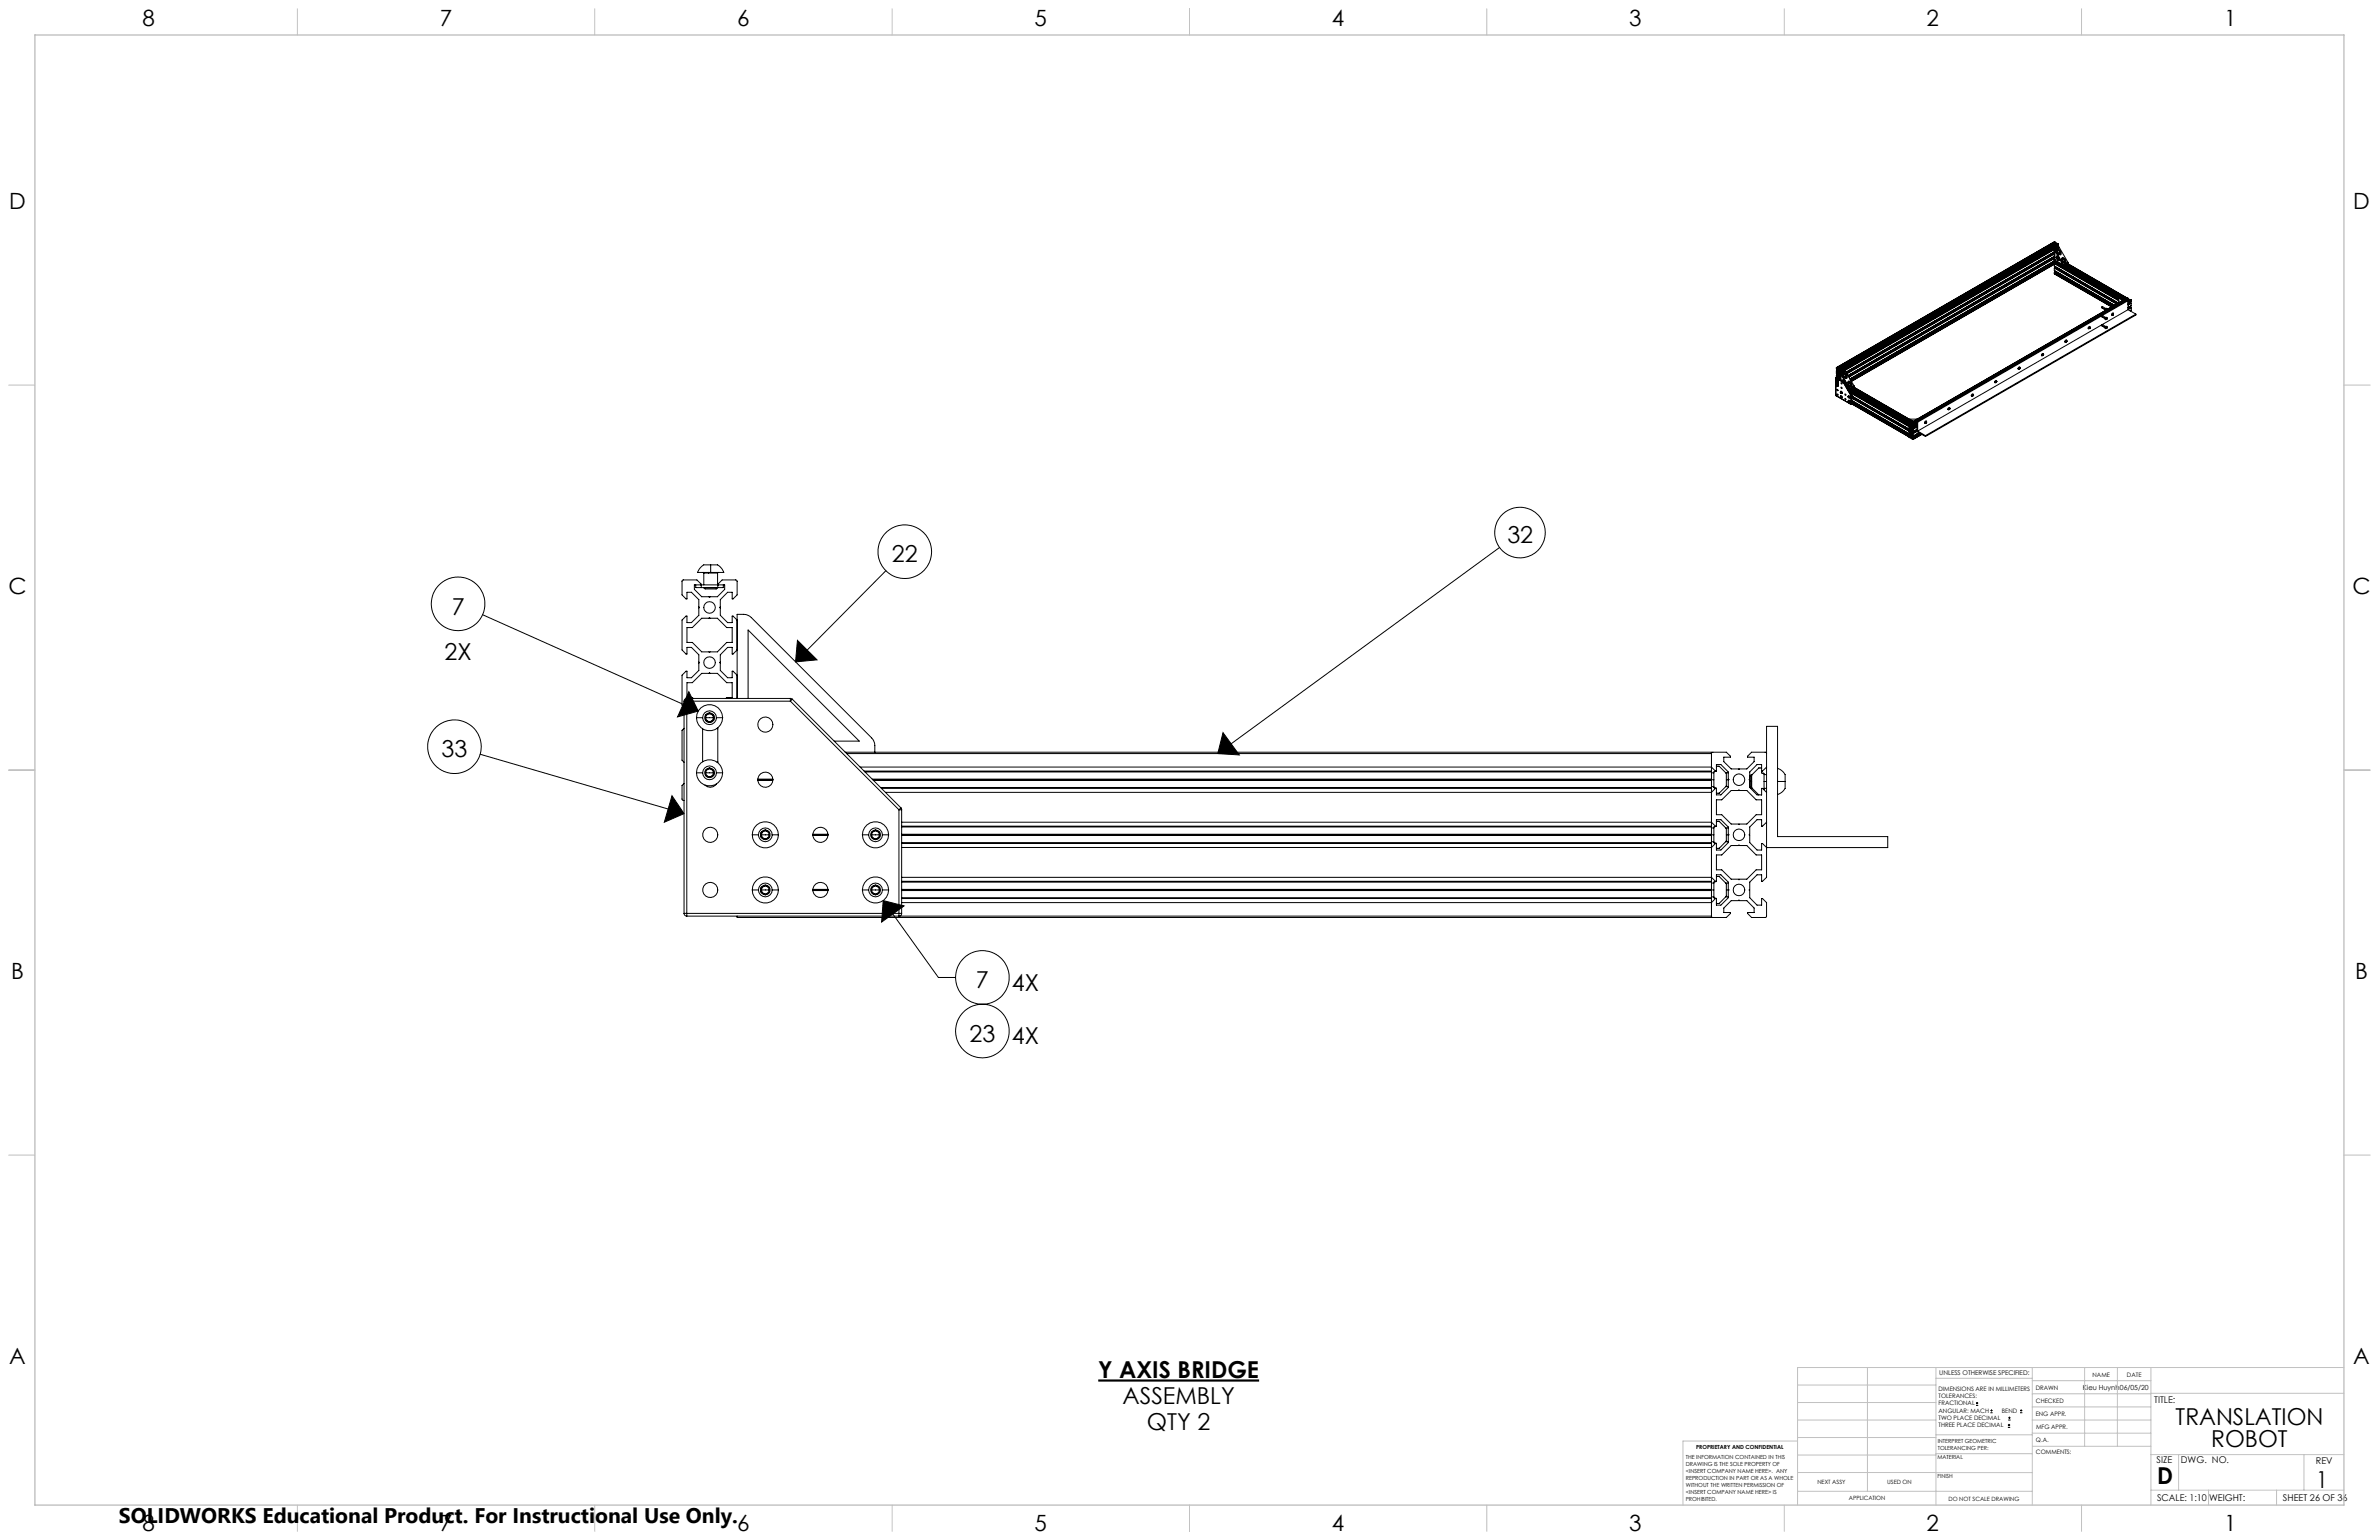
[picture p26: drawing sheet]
<svg xmlns="http://www.w3.org/2000/svg" width="864mm" height="559mm" viewBox="0 0 864 559" stroke-linecap="round" stroke-linejoin="round" font-family="sans-serif">
<defs><g id="words">
<g font-size="8.5">
<text x="547.2" y="197">32</text>
<text x="323.8" y="204.1">22</text>
<text x="164" y="223">7</text>
<text x="161.4" y="239.3">2X</text>
<text x="160.3" y="274.8">33</text>
<text x="354.3" y="358.6">7</text>
<text x="367.4" y="359.4">4X</text>
<text x="351.9" y="378">23</text>
<text x="367.4" y="378.9">4X</text>
<text x="398.7" y="500">Y AXIS BRIDGE</text>
<text x="407.5" y="509.5">ASSEMBLY</text>
<text x="416.4" y="518.9">QTY 2</text>
<text x="789.8" y="517.1">TRANSLATION</text>
<text x="802.7" y="525.2">ROBOT</text>
<text x="783.1" y="538.4">D</text>
<text x="840.8" y="539.8">1</text>
</g>
<g font-size="8.1">
<text x="51.7" y="9.3">8</text>
<text x="159.7" y="9.3">7</text>
<text x="267.6" y="9.3">6</text>
<text x="375.5" y="9.3">5</text>
<text x="483.5" y="9.3">4</text>
<text x="591.4" y="9.3">3</text>
<text x="699.4" y="9.3">2</text>
<text x="807.3" y="9.3">1</text>
<text x="3.3" y="76">D</text>
<text x="854.2" y="76">D</text>
<text x="3" y="215.7">C</text>
<text x="853.9" y="215.7">C</text>
<text x="4" y="355.4">B</text>
<text x="854.9" y="355.4">B</text>
<text x="3.3" y="495.1">A</text>
<text x="854.2" y="495.1">A</text>
<text x="51.7" y="555.4">8</text>
<text x="159.7" y="555.4">7</text>
<text x="267.6" y="555.4">6</text>
<text x="375.5" y="555.4">5</text>
<text x="483.5" y="555.4">4</text>
<text x="591.4" y="555.4">3</text>
<text x="699.4" y="555.4">2</text>
<text x="807.3" y="555.4">1</text>
</g>
<text font-size="7.7" x="43.2" y="552.5">SOLIDWORKS Educational Product. For Instructional Use Only.</text>
<g font-size="3.4">
<text x="782" y="508.9">TITLE:</text>
<text x="782.9" y="531">SIZE</text>
<text x="791.7" y="531">DWG. NO.</text>
<text x="840.7" y="531.1">REV</text>
<text x="783" y="544.6">SCALE: 1:10</text>
<text x="801.9" y="544.7">WEIGHT:</text>
<text x="828.7" y="544.6">SHEET 26 OF 36</text>
</g>
<text font-size="2.5" x="756.1" y="504.2">Kieu Huynh06/05/20</text>
<text font-size="2.4" x="704" y="499.1">UNLESS OTHERWISE SPECIFIED:</text>
<g font-size="2.2">
<text x="759.6" y="499.5">NAME</text>
<text x="772.1" y="499.6">DATE</text>
<text x="703.7" y="504.7">DIMENSIONS ARE IN MILLIMETERS</text>
<text x="703.7" y="507.3">TOLERANCES:</text>
<text x="703.7" y="510">FRACTIONAL</text>
<text x="739" y="504.3">DRAWN</text>
<text x="739.1" y="509.2">CHECKED</text>
<text x="703.7" y="512.6">ANGULAR: MACH</text>
<text x="703.7" y="515.3">TWO PLACE DECIMAL</text>
<text x="726.7" y="512.6">BEND</text>
<text x="739" y="513.9">ENG APPR.</text>
<text x="703.7" y="517.9">THREE PLACE DECIMAL</text>
<text x="739.1" y="518.6">MFG APPR.</text>
<text x="739.1" y="523.3">Q.A.</text>
<text x="739.1" y="527.5">COMMENTS:</text>
</g>
<g font-size="2.1">
<text x="659.7" y="538.6">NEXT ASSY</text>
<text x="685.1" y="538.6">USED ON</text>
<text x="671.1" y="544.4">APPLICATION</text>
<text x="707.3" y="544.5">DO NOT SCALE DRAWING</text>
</g>
<g font-size="2">
<text x="615.7" y="525.8">PROPRIETARY AND CONFIDENTIAL</text>
<text x="703.4" y="523.5">INTERPRET GEOMETRIC</text>
<text x="703.4" y="526">TOLERANCING PER:</text>
<text x="612" y="529.4">THE INFORMATION CONTAINED IN THIS</text>
<text x="612" y="531.9">DRAWING IS THE SOLE PROPERTY OF</text>
<text x="703.3" y="529.6">MATERIAL</text>
<text x="612" y="534.5">&lt;INSERT COMPANY NAME HERE&gt;. ANY</text>
<text x="612" y="537">REPRODUCTION IN PART OR AS A WHOLE</text>
<text x="612" y="539.5">WITHOUT THE WRITTEN PERMISSION OF</text>
<text x="703.3" y="536.4">FINISH</text>
<text x="612" y="542">&lt;INSERT COMPANY NAME HERE&gt; IS</text>
<text x="612" y="544.6">PROHIBITED.</text>
</g>
</g></defs>
<path d="M398.7 500.9h58.4" fill="none" stroke="#000" stroke-width=".79" stroke-linecap="butt"/>
<g fill="none" stroke="#000" stroke-width=".36">
<path d="M745.7 90.4v4.1l3.5 2.1M745.7 90.4l.1 .1M745.7 90.6l-76 43.8M745.7 91.5l-75.5 43.5M745.7 92.2l-75.2 43.4M745.7 92l-75.3 43.4M745.7 93.1l-74.8 43.2M745.7 91.6l-75.5 43.5M745.7 93.9l-74.5 42.9M745.7 93.6l-74.6 43.1M745.7 93.2l-74.8 43.1M745.7 99.3h.1"/>
<path d="M745.7 99.3l20.9 12.1M745.7 95.8l-73.6 42.6M745.7 94.9l23.4 13.5M745.7 94.5v.4M745.7 95.7v.9M745.7 97.3v.9M745.7 98.9v.4M745.7 94.9l.1 .1M745.7 95.7l23.4 13.4M745.7 96.6l23.2 13.4M745.7 96.6h.1M745.7 97.3l22.6 13"/>
<path d="M745.7 98.2l21.8 12.6M745.7 98.2h.1M745.7 98.9l21.2 12.3M745.7 94.7l-74.1 42.8M745.7 94.8l-74.1 42.8M745.8 90.5l.2 .2M745.8 87.7h.1M745.8 98.7h.1M745.8 87.7l-79.2 45.7M745.8 95.5l-.1 .2M745.8 95.5l23.3 13.4M745.8 95.5h.1"/>
<path d="M745.8 97.1h.1M745.8 97.1l-.1 .2M745.8 97.1l22.7 13.1M745.8 98.7l-.1 .2M745.8 98.7l21.3 12.3M745.8 87.7l.4 .2M745.9 96.6v.6M745.9 91.1l2.9 4.9-2.9-1.7zM746 95l-74.2 42.9M746 90.7l3.1 5.4M746.1 88.2l.2 .3M746.2 95.3l-.2 .2"/>
<path d="M746.2 95.3l22.9 13.2M746.2 95.1v.2M746.2 96.8v.1M746.2 98.4v.1M746.2 96.9l-.2 .3M746.2 96.9l22.7 13.1M746.2 98.5l-.2 .3M746.2 98.5l21.3 12.3M746.2 95.2l-74.3 42.9M746.2 87.9l-78.1 45.1M746.2 87.9l.1 .2M746.3 88.1l-78 45"/>
<path d="M746.3 88.1h.1M746.3 88.5l-77.8 44.9M746.3 88.5h.1M746.4 93.4h.3M746.7 91l.4-.3 .7 .6M746.7 90.9l.3 .1zM746.8 93.5h.1M746.8 93.4v.1M746.8 93.4l.1 .1M746.8 89.3l-79.2 45.7M746.8 89.3l.1 .3M746.8 89.2v.1"/>
<path d="M746.9 90.4a1.54 1.54 0 0 1 1.1 2.1l-.8-.5-.5-.8zM746.9 93.2h.1M746.9 93.2l-.1 .3M746.9 93.2l-.1 .2M746.9 93.3l-.1 .1M746.9 93.2v.1M746.9 93.3h.1M746.9 92.8l-.5 .6M747 91l-.2 .4M747 93.3l-.1 .2M747 93.2v.1M747.1 93.2l-.4 .2"/>
<path d="M747.1 89.5v.1M747.1 93.1h.1M747.1 93.1l-.3 .5-.4-.2M747.1 94.1l-.2 .3M747.1 89.5l-79.2 45.7M747.1 93.1v.1M747.1 94l.2 .1M747.1 94l.1 .1M747.2 88.5v.4M747.2 88.5l-79.2 45.8M747.2 88.5l-.4-.2-79.2 45.7M747.2 93.9h.2"/>
<path d="M747.2 93.9l-.1 .1M747.2 94.1h.2M747.2 94.1h.1M747.2 93.9v.2M747.2 88.9l-79.3 45.8M747.2 88.9l-.1 .1M747.3 90.7l.4 .6M747.3 94.1h.1M747.4 93.5l-1.5 .8M747.4 89.6l.2 .3M747.4 93.9l.1 .1M747.4 89.6l-1.6 .9"/>
<path d="M747.4 89.6l-1.7 .8M747.4 94.1h.1M747.4 93.9v.2M747.5 94l-.1 .1M747.5 91.9l.4 .2M747.5 91l.1 1.3M747.5 92.1l.3 .2M747.5 93.9h-.5l-.1 .5M747.5 93.9l-.4 .2M747.6 89.9l-1.6 .8M747.6 89.9l3.1 5.3M747.7 91.3l.3 .6"/>
<path d="M747.8 91.3l.1 .8-.4 .2M747.8 91.3h-.1M747.8 94.3l-.3 .2-.6-.1M747.9 91.2l-.1 .1M748.5 94.1v-.2a.62 .62 0 0 1 .6-.1 .62 .62 0 0 1 .4 .5M748.6 93.5a1.68 1.68 0 0 1 1.2 2 1.68 1.68 0 0 1-1.2-2zM749 95.1h.3M749 93.8l.5 .5M749.1 96.1l.1 .2M749.2 96.3v.3M749.2 93.9l.5 .8-1.2-.7M749.2 96.5l21.5 12.4"/>
<path d="M749.3 96.5l21.5 12.4M749.3 95.1l.1 .3zM749.5 94.3l.2 .7M749.5 94.3l.2 .8-.5 .3M749.5 94.3h.1M749.7 94.2l-.2 .1M749.7 96.3l21.5 12.4M750.1 96l21.5 12.4M750.3 95.9l21.5 12.4M750.6 95.7l21.5 12.4M750.7 95.2v.3M750.7 95.2l-1.6 .9"/>
<path d="M750.7 95.5l-1.5 .8M750.7 95.5l-1.5 1.1M758 119.1h.4M758.4 119.1h.1M758.4 119v.1M758.5 118.9h.1M758.5 118.9l-.1 .2M758.5 118.9l.1 .1M758.6 119l-.1 .1M758.6 118.9v.1M758.7 118.9l-.3 .2M758.8 118.8a.38 .38 0 0 0-.5-.4 .38 .38 0 0 0-.3 .6v.1"/>
<path d="M758.8 118.8l-.5 .5-.3-.2M758.8 118.8l-.1 .1M763 118.1l.3-.3 1.1 .7M763 118.1l1.2 .8zM763 111.6l.3-.3 1.1 .7M763 111.6l1.2 .8zM763 114.9l.3-.4 1.1 .7M763 114.9l1.2 .7M763 118.1h.1M763.1 117.8l-.1 .3M763.1 111.3l-.1 .3M763.1 117.8h.1"/>
<path d="M763.1 111.3h.1M763.1 114.5l-.1 .4M764.2 119h.3M764.2 112.5h.3M764.2 115.7l.3 .1M764.3 112.7l-71.3 41.1M764.6 112.5h.1M764.6 115.7v.1M764.6 119.1h.1M764.6 115.8h.1M764.6 119l.1 .1M764.6 115.7l.1 .1"/>
<path d="M764.7 118.8l-.1 .3M764.7 118.8h.1M764.7 112.3l-.1 .2M764.7 112.3h.1M764.7 115.5l-.1 .2M764.7 115.5h.1M764.7 112.3v.1M764.7 115.5l-.1 .3M764.7 118.9l-.1 .1M764.7 115.5v.1M764.7 118.8v.1M764.7 118.9l.1 .1"/>
<path d="M764.7 112.4l-.1 .1M764.7 112.4h.1M764.7 115.6l-.1 .1M764.7 115.6l.1 .1M764.8 119l-.1 .1M764.8 118.8v.2M764.8 112.4l-.1 .1M764.8 112.3v.1M764.8 115.7l-.1 .1M764.8 115.5v.2M764.9 118.7a.37 .37 0 0 0-.5-.3 .37 .37 0 0 0-.2 .5v.1M764.9 118.7l-.3 .5-.4-.2"/>
<path d="M764.9 112.2a.34 .34 0 0 0-.4-.4 .34 .34 0 0 0-.3 .5v.2M764.9 112.2l-.4 .5-.3-.2M764.9 115.5a.38 .38 0 0 0-.5-.4 .38 .38 0 0 0-.2 .5v.1M764.9 115.5l-.3 .4-.4-.2M764.9 118.8l-.4 .2M764.9 118.8l-.1 .3-.3-.1M764.9 112.3l-.4 .2M764.9 115.6l-.3-.1-.1 .3M764.9 115.6l-.4 .2M764.9 112.2v.1M764.9 115.5v.1M764.9 118.7v.1"/>
<path d="M766.5 114.2h.4M766.9 114.2h.1M767 114h.1M767 113.9l.2 .2M767 113.9l-.1 .3M767 114l-.1 .2M767 114.1l-.1 .1M767 113.9v.2M767 114.1h.2M767.2 114.1l-.2 .1M767.2 113.9a.38 .38 0 0 0-.4-.4 .38 .38 0 0 0-.3 .6v.1M767.2 113.9l-.3 .5-.4-.2"/>
<path d="M767.2 114l-.3 .2M767.2 113.9v.1M769.1 109.7l.1 .1M770.6 109l-1.3-.8-.2 .1v1.6M770.8 108.9h.1M771.1 108.7h.1M771.1 108.7l-.3 .2M771.8 108.3h-.1M772.1 108.1h.1M772.1 108.1l-.3 .2M772.3 108.1l-7.4 4.2M772.3 108.1l.3 .2"/>
<path d="M772.5 112.4l-76.4 44M772.5 112.4l2.8 1.6M772.5 109.1l-76.4 44.1M772.5 109.1v3.3M772.5 109.1l-.3-.2-76.3 44.1M772.5 110l1.1-.7zM772.5 110.5l1-.6zM772.5 111.6l1.1-.7zM772.5 112.1l1-.6zM772.6 108.5l.1 .3M772.6 108.3l.1 .1M772.6 108.3l-79.2 45.7"/>
<path d="M772.7 108.4l-79.2 45.8M772.7 108.4v.1M772.7 108.8l-.3 .2M772.7 108.8l.1 .1M773.2 109.7l-.7 .4M773.2 109.7l.2 .3M773.2 109.6v.1M773.2 111.2v.1M773.2 111.3l-.7 .4M773.2 111.3l.2 .3M773.3 112.8l.3-.2zM773.5 109.9l.1 .2"/>
<path d="M773.5 111.5l.1 .2M773.6 108.8v.1M773.6 108.8l-.3-.1-.8 .4M773.6 108.8l-1.1 .7M773.6 108.9v.4M773.6 110.1v.8M773.6 111.7v.9M773.6 110.1l-1.1 .6M773.6 111.7l-1.1 .7M773.6 108.9l-1.1 .7M775.3 114l-76.3 44.1M775.3 114v.3l-76.3 44.1"/>
<path d="M666.4 137.2h.1M666.4 137.2v6.3M666.4 137.2l2.7 1.6M666.5 137.1l-.1 .1M666.5 137.1h.1M666.5 137.1l2.7 1.5M666.6 138a.38 .38 0 0 1 .5-.4 .38 .38 0 0 1 .2 .5v.2M666.6 138l.6 .5M666.6 139.6a.34 .34 0 0 1 .4-.3 .34 .34 0 0 1 .3 .4v.2M666.6 139.6l.6 .5M666.6 138.1l.4 .2M666.6 139.7l.4 .2"/>
<path d="M666.6 138v.1M666.6 139.6v.1M666.7 137h.1M666.7 138h.1M666.7 138v.2M666.7 138.2l.1 .1M666.7 139.7h.1M666.7 139.7v.1M666.7 139.8l.1 .1M666.7 136.2h.1M666.7 135.7h.1M666.7 134.5h.1"/>
<path d="M666.7 137l-.2 .1M666.7 135.7l.2-.2 .1 .4v.4l-.3 .1M666.7 137l2.7 1.5M666.7 134.5v.3M666.7 136.2v.2M666.7 137l.2 .1M666.7 135.3l.2 .1M666.7 134.5v1.2M666.7 136.2l-.1 .8M666.8 138l.1 .2M666.8 138.3h.1M666.8 139.7l.1 .1"/>
<path d="M666.8 139.9h.1M666.8 138.1l.1 .2M666.8 138.1l-.1 .1M666.8 139.8l.1 .1M666.8 139.8h-.1M666.9 138l.1 .2M666.9 138h.1M666.9 139.7l.1 .2M666.9 139.7h.1M666.9 133.9l.1 .8-.3 .1M666.9 138l-.1 .1M666.9 138.4v.9"/>
<path d="M666.9 139.7l-.1 .1M666.9 133.9l-.2 .2M666.9 137.1h.1M666.9 135.4l.2 .4M666.9 135.6l-.2 .1M666.9 138.2v.1M666.9 139.8v.1M666.9 138.3h-.1M666.9 139.9h-.1M666.9 133.9l.2 .3M667 138.2l-.1 .1M667 139.9h-.1"/>
<path d="M667 133.6l-.4-.2 .1 .6M667 133.6l.1 .2M667 136.1h.1M667 134.5h.1M667 134.4l-.3 .1M667 134.3l-.3 .2M667 134.6l-.3 .2M667 136l-.3 .2M667 136.2l-.3 .2M667.1 133.8h.1M667.1 133.8l-.2 .1M667.1 133.8l.4 .4"/>
<path d="M667.1 135.8l.2 .1M667.1 134.2l.2 .1M667.1 133.8l.5-.3-.5 .3M667.1 138.5v.8M667.2 134.5l.2 .3zM667.2 139.3l-.1 .1M667.2 138.5h-.1M667.2 138.5v1M667.2 139v.2M667.3 136.6l-.6-.1v.5M667.3 134.9h-.6v.4M667.3 136h.1"/>
<path d="M667.3 134.3h.1M667.3 136.6l.2 .1M667.3 134.9v.1M667.3 136.6h.1M667.3 135l.2 .1M667.3 138.3h-.3M667.3 138.3l-.1 .2M667.3 139.9h-.3M667.3 139.9l-.1 .2M667.3 134.1l-.2 .1M667.3 135l-.6 .3M667.3 136.6l-.6 .4"/>
<path d="M667.4 133.4l-.4 .2M667.5 135l-.6 .4M667.5 136.7l-.6 .4M667.5 134.1h.1M667.5 134.2h.2M667.5 136.7l.2 .4M667.5 135.1l.2 .4M667.5 134.1l.2 .1M667.5 134.2l-.2 .1M667.6 134.8h.1M667.6 136.4h.1M667.6 136.4l.3-.2z"/>
<path d="M667.6 134.2l-.3 .1M667.6 135l.2 .4M667.6 136.7l.2 .3M667.6 133.5l.4 .3M667.6 134l-.1 .2M667.6 134l.4 .2M667.7 133.2l-.2 .3M667.7 133.1h.1M667.7 134.2l-.4 .1M667.7 137.5v.1M667.7 137.1l.2 .1M667.7 135.9l-.4 .1"/>
<path d="M667.7 135.5l.2 .1M667.7 135.5l-.6 .3M667.7 137.1l-.4 .2M667.8 133.1l.2 .1M667.8 133.1v.1M667.8 133h.2M667.8 133l-.1 .1M667.8 133.1h.2M667.8 133.1l-.1 .1M667.8 133v.1M667.9 135.2l-.1 .2M667.9 135.6l-.2 .3"/>
<path d="M667.9 136.8l-.1 .2M667.9 137.2l-.2 .3M667.9 135.2l.1 .2M667.9 136.8l.1 .3M667.9 134.6l-.3 .2M667.9 135.3l-.1 .1M667.9 135.9h-.2M667.9 135.6l-.6 .4M667.9 135.6l-.6 .3M667.9 137.5h-.2M667.9 137.3l-.4 .2M667.9 137.2l-.4 .2"/>
<path d="M667.9 134.7l-.3-.2v.5M668 133v.1M668 134.2h.1M668 133.1h-.3M668 133.1v.1M668 134.3l-.1 .4M668 135.3v2.4M668 135.3l.2 .1M668 136.3l-.4-.1v.5M668 136.4l-.4 .3M668.1 133l-.4 .2M668.1 133h.1"/>
<path d="M668.1 133l.2 .5h-.8M668.1 133h-.5l-.1 .5M668.1 133.5v.2M668.2 135.4l.2 .2M668.3 137.9v-2l2.9 4.9-.7-.4M668.3 133.4l.3 .1M668.4 135.6l3.1 5.3M668.9 138.3h.2M669.1 135.8l.3-.3 .7 .6M669.1 135.7l.2 .2zM669.1 138.8l2.8 4.8M669.1 135.3a1.43 1.43 0 0 1 1.2 2l-.8-.6-.5-1z"/>
<path d="M669.1 138.3h.2M669.1 138.2v.1M669.1 138.2l.2 .1M669.2 138.6l-.1 .2M669.2 138.7h.1M669.2 138.7l-.1 .1M669.2 138.7l2.8 4.8M669.3 138h.1M669.3 138l-.2 .3M669.3 138l-.2 .2M669.3 138.1l-.2 .1M669.3 138.1h.1"/>
<path d="M669.3 137.6l-.5 .5M669.3 135.9l-.1 .3M669.4 138.1l-.1 .2M669.4 138v.1M669.4 138.5v.1M669.4 138l-.3 .3M669.4 138.6l-.2 .1M669.4 138.6l2.8 4.8M669.5 137.9v.1M669.5 138l-.3 .4M669.5 138h-.1M669.5 138.7h.4"/>
<path d="M669.5 138.7h.3M669.7 138.7h.1M669.6 135.6l.5 .5M669.6 138.9h.1M669.7 138.7l.1 .1M669.7 138.9h.1M669.7 138.7v.2M669.7 138.4l-.3 .1M669.7 134.4l.2 .3M669.7 134.4l-1.5 1M669.7 134.4l-1.7 .9M669.8 138.7l-.1 .3"/>
<path d="M669.8 138.9h-.1M669.8 138.8v.1M669.8 138.9h.1M669.8 138.7h.1M669.9 138.7l.1 .1M669.9 135.8v1.4l.4-.4-.2-.7M669.9 134.7l-1.5 .9M669.9 134.7l3.1 5.3M670 135.9l-.1 .1M670.1 136.1l.2 .7-.4 .2M670.1 136.1h.1M670.1 139.1l-.2 .2"/>
<path d="M670.2 136l-.1 .1M670.3 136.6l-.4 .3M670.9 138.4a1.43 1.43 0 0 1 1.2 2l-.9-.7-.4-.9zM671.3 139.9h.4M671.4 138.6l.4 .6M671.5 138.7l-.4 .3M671.7 139.9v.3M671.8 139.2l.3 .6M671.9 139.1l.2 .8-.5 .3M671.9 139.1l-.6-.5-.5 .2 1.2 .7M671.9 139.1l-.1 .1M672 139.1h-.1"/>
<path d="M724.1 138.7h.3M724.5 138.7h.1M724.5 138.6h.1M724.6 138.4l.1 .1M724.6 138.4l-.1 .3M724.6 138.5h.1M724.6 138.5l-.1 .1M724.6 138.4v.1M724.6 138.5l-.1 .2M724.6 138.5l.1 .1M724.7 138.6l-.1 .1M724.7 138.5v.1"/>
<path d="M724.8 138.5l-.4 .2M724.8 138.5l-.1 .2h-.3M724.8 138.4a.37 .37 0 0 0-.4-.4 .37 .37 0 0 0-.3 .5v.2M724.8 138.4l-.2 .5-.5-.2M724.8 138.4v.1M732.6 133.8h.3M733 133.7h.1M733 133.8h.1M733.1 133.6h.1M733.1 133.6l-.1 .2M733.1 133.6l-.1 .1M733.1 133.6l.1 .1"/>
<path d="M733.2 133.7l-.1 .1M733.2 133.6v.1M733.3 133.5a.38 .38 0 0 0-.5-.4 .38 .38 0 0 0-.2 .6v.1M733.3 133.5l-.3 .4-.4-.1M733.3 133.6l-.4 .2M733.3 133.5v.1M741 128.9h.4M741.5 128.9h.1M741.5 128.8h.1M741.6 128.7h.1M741.6 128.7l-.1 .2M741.6 128.7l-.1 .1"/>
<path d="M741.6 128.7l.1 .1M741.7 128.8l-.1 .1M741.7 128.7v.1M741.8 128.7l-.3-.1-.1 .3M741.8 128.7l-.4 .2M741.8 128.6a.38 .38 0 0 0-.5-.4 .38 .38 0 0 0-.2 .6l-.1 .1M741.8 128.6l-.4 .5-.4-.2M741.8 128.6v.1M749.5 124h.4M749.9 123.9l.1 .1M750 124h.1M750.1 123.8h.1"/>
<path d="M750.1 123.8l-.1 .2M750.1 123.8l-.2 .1M750.1 123.8l.1 .1M750.2 123.9l-.1 .1M750.2 123.8v.1M750.3 123.7a.38 .38 0 0 0-.5-.4 .38 .38 0 0 0-.3 .6v.1M750.3 123.7l-.3 .4-.3 .1-.2-.2M750.3 123.8l-.4 .2M750.3 123.7v.1M666.4 143.5l.1 .1M666.4 143.5h.1M666.4 143.5l5.5 3.2"/>
<path d="M666.5 143.6l5.4 3.1M666.9 141.3l.3 .5zM667 140.1h.2M668.1 142.4l.2-.1 .1 .3M668.1 142.4l.3 .2M668.1 144l.3 .2M668.1 142.3v.1M668.1 143.9v.1M668.2 142a.4 .4 0 0 1 .6 .3 .4 .4 0 0 1-.6 .4zM668.2 143.6a.41 .41 0 0 1 .6 .3 .41 .41 0 0 1-.6 .4zM668.2 142.3h.1M668.2 142.3v.2"/>
<path d="M668.2 142.5l.1 .1M668.2 144h.1M668.2 144v.1M668.2 144.1l.1 .2M668.3 142.3l.1 .2M668.3 142.3h.1M668.3 144l.1 .1M668.3 144.3h.1M668.3 144l.1 .2M668.3 144h.1M668.3 142.4l.1 .2M668.3 142.4l-.1 .1"/>
<path d="M668.3 144l-.1 .1M668.4 142.6h-.1M668.4 142.5v.1M668.4 144.1v.2M668.4 144.2l-.1 .1M668.8 142.6h-.4M668.8 144.2h-.4M670.8 140.9l.7 .5M670.9 145.6a.35 .35 0 0 1 .4-.5 .35 .35 0 0 1 .3 .5v.2M670.9 145.6l.3 .4 .4-.2M670.9 143.9a.38 .38 0 0 1 .5-.4 .38 .38 0 0 1 .2 .6v.1M670.9 143.9l.2 .4 .4 .1 .1-.2"/>
<path d="M670.9 145.6l.4 .2M670.9 144l.4 .2M670.9 143.9v.1M670.9 145.6h.1M671 145.6h.1M671 145.6v.1M671 145.7l.1 .2M671 144h.1M671 144v.1M671 144.1l.1 .2M671.1 145.6l.1 .3M671.1 145.9h.1"/>
<path d="M671.1 145.6l.1 .2M671.1 144l.1 .1M671.1 144.3h.1M671.1 144l.1 .2M671.1 145.7l.1 .1M671.1 144h.1M671.1 145.6v.1M671.1 145.6h.1M671.1 145.7h-.1M671.1 144l-.1 .1M671.1 141.5l21.9 12.6M671.2 144.1v.2"/>
<path d="M671.2 144.2l-.1 .1M671.2 145.8l-.1 .1M671.2 141.6l21.9 12.6M671.2 145.8v.1M671.3 145.8h.3M671.5 140.9v.3M671.5 142.2l21.7 12.5M671.5 141.2v.2M671.6 141.4l21.5 12.4M671.6 144.2h-.3M671.7 141.3l21.4 12.4M671.8 142.6l21.3 12.3 .1-.2"/>
<path d="M671.9 146.7h.1M671.9 143.6h.1M671.9 143.6v3.1M672 143.5l-.1 .1M672 143.5v.1M672 141.1l21.5 12.4M672 146.7h.1M672 143.6v3.1M672.1 141l21.5 12.5M672.2 143.4l.1 .1M672.2 143.4l-.2 .1M672.3 146.5l-.1 .1"/>
<path d="M672.3 146.5l-.3 .2M672.3 146.5l20.7 12.1M672.3 143.5l-.3 .1M672.3 143.5v3M672.3 144.5l20.8 12.1 .1-.2M672.3 143.8l20.7 12M672.3 145.4l20.7 12M672.3 145.9l20.9 12.1M672.3 146.2l20.8 12M672.4 144h.1M672.4 145.6h.1M672.4 144l-.1 .2 20.9 12.2"/>
<path d="M672.4 143.8v.2M672.4 145.5v.1M672.4 145.6l-.1 .2 20.9 12.2M672.4 143.9l20.7 12M672.4 145.6l20.7 11.9M672.4 140.9l21.5 12.4M672.5 140.9l21.4 12.3M672.6 140.7l21.5 12.4M673 140.5l21.5 12.4-.4 .2M673 140l.1 .3M673 140l-1.5 .9M673.1 140.3l-1.6 .9"/>
<path d="M673.1 140.3l-1.6 1.1M693 158.6h.1M693 158.2v.4M693.1 153.8v.6M693.1 158.7l.3 .2M693.1 153.8l.3 .2M693.1 153.7h.1M693.1 157.7h.1M693.1 156h.1M693.1 154.9h.1M693.1 156l.2-.1 .2 .3M693.1 156l.2 .1"/>
<path d="M693.1 157.3l.2 .1M693.1 155.7l.2 .1M693.2 152.2h2.7M693.2 158h.1M693.2 154.7h.1M693.2 158l-.1 .2M693.2 154.7l-.1 .4M693.2 156.4l-.1 .3M693.2 158l-.1 .4M693.2 154.8h.1M693.2 156.4l.1 .1M693.2 158l.1 .1"/>
<path d="M693.2 154.3l.1 .1M693.2 157.6l.1 .1M693.3 154.3l-.2 .1M693.3 157.6l-.2 .1M693.3 157.4l.2 .4M693.3 154.3l.2 .8h-.4M693.3 155.8l.2 .4M693.3 157.6l.2 .3M693.3 154.2l.2 .4M693.3 158.7l.2 .1M693.4 154l.1 .2M693.5 157.9l-.5 .3"/>
<path d="M693.5 156.3l-.5 .3 .1 1.1M693.5 154.7h-.1M693.5 154.8l-.4 .3M693.5 156.2v.5h-.4M693.5 157.9v.4l-.4 .1M693.5 154.7l-.5 .3 .1 1M693.5 158.1h.1M693.5 156.5h.1M693.5 154.2h-.2M693.5 154.7l-.4 .2M693.5 156.6l-.4 .1M693.5 158.2l-.4 .2"/>
<path d="M693.5 153.5l-.4 .2M693.5 153.5h.1M693.5 154.2h.1M693.5 158.8h.1M693.5 157.8l.2 .1M693.5 156.2l.2 .1M693.5 158.8l-.1 .1M693.5 154.6l.2 .1M693.5 158.8l.3-.2-.4 .3M693.7 158.5l-.4 .2M693.7 155.3h-.6v.4M693.7 157l-.6-.1v.4"/>
<path d="M693.7 155.3h.1M693.7 158.6l-.4 .1M693.7 154.7h.1M693.7 156.3h.1M693.7 158.6h.1M693.7 157l.5 .5M693.7 155.3l.5 .6M693.7 156.9v.1M693.7 157.9v.1M693.7 158.6l.2 .1M693.8 155.3l-.7 .4M693.8 157l-.7 .3"/>
<path d="M693.9 155.4l-.6 .4M693.9 157.1l-.6 .3M693.9 154.4l.2 .3h-.4M693.9 159.1h.1M693.9 159.1l.5 .4M694 155.2h.1M694 156.8h.1M694 156.8l.3-.2zM694 158.4h.1M694 155.4l.2 .3M694 157l.2 .3M694 158.6l.2 .4"/>
<path d="M694 154.5l-.3 .2M694.1 154.4h-.2M694.1 154.4l.3 .2M694.1 154.5l-.4 .2M694.1 159l-.2 .1M694.1 153.1v.1M694.2 157.9h-.5M694.2 155.9v.4M694.2 157.5l.1 .1M694.2 156.3h-.5M694.2 155.8l-.7 .4M694.2 157.4l-.7 .4"/>
<path d="M694.3 157.6l-.1 .3M694.3 155.1l-.1-.3-.2 .1v.5M694.3 155.6l-.1 .1M694.3 156.7l-.3-.1v.4M694.3 157.2l-.1 .1M694.3 158.2v.1M694.3 158.9l-.1 .1M694.3 158.2h-.3v.4M694.3 155.1h.1M694.3 155.6h.1M694.3 156.7h.1M694.3 157.2h.1"/>
<path d="M694.3 158.3v.1M694.3 158.2l-.3 .2M694.3 158.9h.1M694.3 155.6l1.6-.9-1.6 .9M694.3 155l-.3 .2M694.3 156.2l-.1 .1M694.3 156l-.6 .3M694.3 157.3h-.1M694.3 157.8l-.1 .1M694.3 157.6l-.6 .3M694.3 155.6l.1 .2M694.3 157.2l.1 .2"/>
<path d="M694.3 158.9l.1 .1M694.4 154.6h.1M694.4 159.5h.1M694.4 154.6v.4M694.4 155.8v.9M694.4 157.4v.9M694.4 159v.5M694.4 155l-.1 .1M694.4 156.7h-.1M694.4 158.3l-.1 .1M694.4 155l1.5-.8-1.6 .9M694.4 156.7l1.5-.8-1.6 .8"/>
<path d="M694.4 158.3l2.2-1.3-2.3 1.4M695.9 153l.2 .2M695.9 156.6l3.1 1.8M695.9 153v3.6M695.9 153.3l-1.8 1.1M695.9 155l-1.5 .8M695.9 154.3l-1.9 1.1M695.9 153.2l-2.4 1.4M695.9 156.6l-1.5 .8M695.9 156.4l-1.6 .8M695.9 156.3l-1.6 .9M695.9 156l-1.9 1"/>
<path d="M695.9 153.8l-1.5 .8M695.9 153.7l-1.5 .9M696.1 153.2v3.2M696.1 156.4l2.9 1.7M696.7 157.1l-2.7 1.5M697.1 157.3l-2.8 1.6M697.3 157.4l-2.9 1.6M697.6 157.6l-3.2 1.9M698.6 153.4h.4M699 158.1v.3M699 153.3l.1 .1M699.1 153.4h.1"/>
<path d="M699.1 153.3v.1M699.1 153.2l-.1 .2M699.1 153.2h.1M699.1 153.1l.1 .1M699.2 153.1h.1M699.2 153.1l-.1 .2M699.2 153.2l-.1 .2M699.2 153.2l.1 .1M699.3 153.3l-.1 .1M699.3 153.1v.2M699.3 153.1a.38 .38 0 0 0-.4-.4 .38 .38 0 0 0-.3 .5v.2M699.3 153.1l-.2 .4-.4 .1-.1-.2"/>
<path d="M699.3 153.2l-.3 .2M699.3 153.1v.1M707.1 148.4l.4 .1M707.5 148.5h.1M707.5 148.4v.1M707.5 148.4l.1 .1M707.6 148.3h.1M707.6 148.2h.1M707.6 148.2l-.1 .3M707.6 148.3l-.1 .1M707.6 148.2v.1M707.6 148.3l.1 .1"/>
<path d="M707.7 148.4l-.1 .1M707.7 148.2v.2M707.8 148.3l-.3 .2M707.8 148.2a.38 .38 0 0 0-.4-.4 .38 .38 0 0 0-.3 .5v.1M707.8 148.2l-.3 .5-.4-.3M707.8 148.2v.1M715.6 143.6h.4M716 143.5v.1M716 143.6h.1M716 143.5l.1 .1M716.1 143.4l-.1 .1M716.1 143.4h.1"/>
<path d="M716.1 143.3v.1M716.1 143.3l.1 .2M716.1 143.3l-.1 .3M716.1 143.4l.1 .1M716.2 143.5l-.1 .1M716.3 143.3a.34 .34 0 0 0-.3-.4 .34 .34 0 0 0-.4 .4v.3M716.3 143.3l-.2 .5-.5-.2M716.3 143.4l-.3 .2M716.3 143.3v.1M544.4 198.6l-102.3 74.8M252.1 212.2h11v1.7l-2.7 2.6h-2.6l-.2 .2-.2-.2h-2.7l-2.6-2.6zM252.6 212.2v1h2"/>
<path d="M254.5 212.2v-.3l-1.5-1.5h-5l-.4 .4v5.1l1.4 1.4h.4v-2.4h1.6l2.7 2.7v2.6l.2 .2-.2 .2v2.7l-2.7 2.6h-1.6v-2.3h-.4l-1.4 1.4v10.8l1.4 1.5h.4v-2.4h1.6l2.7 2.7v2.6l.2 .2-.2 .2v2.7l-2.7 2.6h-1.6v-2.3h-.4l-1.4 1.4v10.8l.7 .8M254.6 212.2v1M254.6 213.2h6M255.3 207.7l.2 .2M255.5 207.9h1.7M255.5 213.3a1.53 1.53 0 0 0 1.7 .4h1.6a1.53 1.53 0 0 0 1.7-.4M255.5 213.3h5M255.5 207.9v4.3M255.5 213.2v.1M257.1 207.7l.1 .2M257.2 207.9h3.3M258 205h.9a3.5 3.5 0 0 1 3.8 2.7h-4.7"/>
<path d="M258 205h-1a3.5 3.5 0 0 0-3.8 2.7h4.8M258 205v2.7M260.5 207.9v4.3M260.5 213.2v.1M260.6 212.2v1M260.7 207.7l-.2 .2M260.7 212.2v-.3l1.4-1.5h5.1l.3 .3 .1 5.2-1.5 1.4h-.3v-2.4h-1.7l-2.6 2.7v2.6l-.2 .2 .2 .2v2.7l2.6 2.6h1.7v-2.3h.3l1.5 1.4M262.6 212.2v1h-2M321.6 207.1l-32.8 33.1M175.2 223.1l78.3 34.9M249.4 227.7h1.9l3.4-3.4h2.7l.2-.2 .2 .2h2.6l3.4 3.4h2v5.4h-2l-3.4 3.4h-2.6l-.2 .2-.2-.2h-2.7l-3.4-3.4h-1.9zM267.6 235.8l-1.5 1.5h-.3v-2.4h-1.7l-2.6 2.7v2.6l-.2 .2 .2 .2v2.7l2.6 2.6h1.7v-2.3h.3l1.5 1.4"/>
<path d="M289.5 232.4l7.1 7-7.8 .8zM248.3 254.4h1M248.3 254.4v77M249.3 253.4v1M249.3 253.4a.96 .96 0 0 0-1 1M249.3 254.4h37.6M249.3 254.4v77M249.3 253.4h37.6M250 251l3.5 7-7.5 2.1zM251.6 253.4l-.3-.3h-1.9v-5.4h1.9l3.4-3.4h2.7l.2-.2 .2 .2h2.6l3.4 3.4h2v5.4h-2l-.3 .3M256.1 259.6l-.3 .8 .3 .9M256.1 259.6v1.7"/>
<path d="M257.6 258.7l.8 .2 .7 .7M257.6 258.7l-1.1 .3-.4 .6M257.6 258.7l1.5 .9M257.6 258.7l-1.5 .9M259.1 259.6l.2 .6-.2 1.1M259.1 259.6v1.7M267.6 253.4v-30.5h2.3a4.2 4.2 0 0 1 2.8 1.2l43.7 43.7a4.2 4.2 0 0 1 1.2 2.8v2.3M271.6 253.4v-24.8l40.3 40.3h-9.1M286.9 253.4v1M286.9 253.4l.7 .3M286.9 254.4l39.4 39.4M287.6 253.7l-.7 .7"/>
<path d="M287.6 253.7l39.4 39.4M174.3 273.7l74 21.5M248.3 264.3l-.7 .7v10.8l.7 .8M252.8 260.4h2.3M252.8 260.4a4.7 4.7 0 0 1 4.8-4.7 4.7 4.7 0 0 1 4.7 4.7M252.8 260.4a4.7 4.7 0 0 0 4.8 4.8 4.7 4.7 0 0 0 4.7-4.8M255.1 260.4a2.5 2.5 0 0 0 2.5 2.5 2.5 2.5 0 0 0 2.5-2.5M255.1 260.4a2.5 2.5 0 0 1 2.5-2.5 2.5 2.5 0 0 1 2.5 2.5M255.1 264.5v11.9M256.1 261.3l.8 .7 .7 .1M256.1 261.3l1.5 .8M256.1 279.6l-.3 .8 .3 .9"/>
<path d="M256.1 279.6v1.7M256.2 260.4a1.41 1.41 0 0 0 1.4 1.4 1.41 1.41 0 0 0 1.4-1.4M256.2 260.4a1.41 1.41 0 0 1 1.4-1.4 1.41 1.41 0 0 1 1.4 1.4M256.2 260.4h2.8M257.6 278.7l.8 .2 .7 .7M257.6 278.7l-1.1 .3-.4 .6M257.6 278.7l1.5 .9M257.6 278.7l-1.5 .9M259.1 261.3l-.7 .6-.8 .2M259.1 261.3l-1.5 .8M259.1 279.6l.2 .6-.2 1.1M259.1 279.6v1.7"/>
<path d="M260.1 260.4h2.2M260.3 264.3l.3 .2M260.6 264.1v12.7M260.6 276.4l-.3 .1M306.8 272.9h314.5v.5M307.3 273.4h314M312.2 278.3h309.1l1.4 1.5h.4v-2.4h1.6l2.7 2.7v2.6l.2 .2M313.7 279.8h307.6M444 265.9l5.9 8-7.8-.5zM621.3 273.4l.4-.5h5l1.5 1.5v.3h-2.4v1.7l2.6 2.6h2.6l.3 .2 .2-.2h2.6l2.7-2.6v-1.7h-2.4v-.3l1.4-1.5h5.1l.4 .5M621.3 273.4v59M623 279.8l-.8 .3v5.7l.8 .3"/>
<path d="M623.1 278.2l.1-.2 .9 .1 2.6 2.6-.1 4.6-2.5 2.5h-.9l-.1-.2M639.5 278.8l-1-.1-2.6 2.5v4.7l2.5 2.5M641.3 278.3l-1.5 1.5h-.3M645.3 278.8a3.8 3.8 0 0 1 2.7 4.8M243.9 288.7l4.4 6.5-7.1 3.1zM248.3 284.3l-.7 .7v5l.3 .4h.4M252.8 280.4h2.3M252.8 280.4a4.7 4.7 0 0 1 4.8-4.7 4.7 4.7 0 0 1 4.7 4.7M252.8 280.4a4.7 4.7 0 0 0 4.8 4.8 4.7 4.7 0 0 0 4.7-4.8M255.1 280.4a2.5 2.5 0 0 0 2.5 2.5 2.5 2.5 0 0 0 2.5-2.5M255.1 280.4a2.5 2.5 0 0 1 2.5-2.5 2.5 2.5 0 0 1 2.5 2.5M256.1 281.3l.6 .6 .9 .3"/>
<path d="M256.1 281.3l1.5 .9M256.2 280.4a1.41 1.41 0 0 0 1.4 1.4 1.41 1.41 0 0 0 1.4-1.4M256.2 280.4a1.41 1.41 0 0 1 1.4-1.4 1.41 1.41 0 0 1 1.4 1.4M256.2 280.4h2.8M259.1 281.3l-.7 .6-.8 .3M259.1 281.3l-1.5 .9M260.1 280.4h2.2M260.1 284.4a2.74 2.74 0 0 1-4.2 .5M275.1 282.7h5.5M275.1 282.9h5.5M275.1 283.1h5.5M314 280.1h307.3"/>
<path d="M316.6 282.7h304.7M316.8 282.9h305.4M317 283.1h304.3M319.7 285.8h301.6M319.9 286.1h301.4M326.3 293.8h1M326.3 293.8v37.6M327 293.1l-.7 .7M327 293.1l.3 .7M327.3 293.8v37.6M327.3 298.3h294l1.4 1.5h.4v-2.4h1.6l2.7 2.7v2.6l.2 .2M327.3 299.8h294"/>
<path d="M621.3 280.4h.9M621.3 285.4h.9M623 299.8l-.8 .3v5.7l.8 .3M623.1 298.2l.1-.2h.9l2.6 2.7-.1 4.6-2.5 2.5h-.9l-.1-.2M623.1 290.2h1.9l3.4-3.4h2.6l.3-.2 .2 .2h2.6l3.4 3.4h2v5.4h-2l-3.4 3.4h-2.6l-.2 .2-.3-.2h-2.6l-3.4-3.4h-1.9zM626.5 280.4h.9M626.5 285.4h.9M626.7 282.9h.9M627.6 282.9l-.2 .2v2.7l-2.7 2.6h-1.6v-2.3h-.4l-1.4 1.4h-299.9M635.3 283.6v.7a1.52 1.52 0 0 0 .5 1.8M635.3 283.6h.6M635.8 281.1v5"/>
<path d="M635.8 281.1a1.46 1.46 0 0 0-.5 1.7v.8M635.8 286.1h.3M635.8 281.1h.3M638.4 288.4h.1M639.5 288.3l-.1 .1M640.3 286.5l.1-5.8-.9-.3v-3h-1.7l-2.6 2.7v2.6l-.2 .2 .2 .2v2.7l2.6 2.6h1.7v-2.3h.3l1.5 1.4M640.4 286.1h.9M640.4 281.1h.9M640.4 283.6h.9M641.3 298.3l-1.5 1.5h-.3v-2.4h-1.7l-2.6 2.7v2.6l-.2 .2 .2 .2v2.7l2.6 2.6h1.7v-2.3h.3l1.5 1.5h44v-4h-40v-40h-4v54.7l-1.5 1.5h-.3v-2.4h-1.7l-2.6 2.7v2.6l-.2 .2 .2 .2v2.7l2.6 2.6h1.7v-2.4h.3l1.5 1.5-.1 5.1-.3 .3h-5.1l-1.4-1.4v-.4h2.4v-1.6l-2.7-2.7h-2.6l-.2-.2-.3 .2h-2.6l-2.6 2.7v1.6h2.4v.4l-1.5 1.4h-5l-.4-.5M645.3 283.6h2.7M648 283.6v.9a3.4 3.4 0 0 1-2.7 3.8"/>
<path d="M273.1 302.9h2.2M273.1 302.9a4.7 4.7 0 0 0 4.7 4.8 4.7 4.7 0 0 0 4.8-4.8M273.1 302.9a4.7 4.7 0 0 1 4.7-4.7 4.7 4.7 0 0 1 4.8 4.7M275.3 302.9a2.5 2.5 0 0 0 2.5 2.5 2.5 2.5 0 0 0 2.5-2.5M275.3 302.9a2.5 2.5 0 0 1 2.5-2.5 2.5 2.5 0 0 1 2.5 2.5M276.3 302l-.2 .9 .2 .9M276.3 302v1.8M276.3 303.8l.5 .5 1 .4M276.3 303.8l1.5 .9M276.4 302.9a1.39 1.39 0 0 1 1.4-1.4 1.39 1.39 0 0 1 1.4 1.4M276.4 302.9a1.39 1.39 0 0 0 1.4 1.4 1.39 1.39 0 0 0 1.4-1.4M276.4 302.9h2.8"/>
<path d="M277.8 301.2l-.8 .2-.7 .6M277.8 301.2l-1.5 .8M277.8 301.2l.9 .2 .6 .6M277.8 301.2l1.5 .8M279.3 303.8l-.6 .6-.9 .3M279.3 302l.2 .7-.2 1.1M279.3 303.8l-1.5 .9M279.3 302v1.8M280.3 302.9h2.3M295.1 302.9h5.5M295.1 303.1h5.5M295.1 302.7h5.5"/>
<path d="M313.1 302.9h2.2M313.1 302.9a4.8 4.8 0 0 0 4.7 4.8 4.8 4.8 0 0 0 4.8-4.8M313.1 302.9a4.8 4.8 0 0 1 4.7-4.7 4.8 4.8 0 0 1 4.8 4.7M315.3 302.9a2.5 2.5 0 0 0 2.5 2.5 2.5 2.5 0 0 0 2.5-2.5M315.3 302.9a2.5 2.5 0 0 1 2.5-2.5 2.5 2.5 0 0 1 2.5 2.5M316.3 302l-.2 .7 .2 1.1M316.3 302v1.8M316.3 303.8l.5 .5 1 .4M316.3 303.8l1.5 .9M316.4 302.9a1.41 1.41 0 0 1 1.4-1.4 1.41 1.41 0 0 1 1.4 1.4M316.4 302.9a1.41 1.41 0 0 0 1.4 1.4 1.41 1.41 0 0 0 1.4-1.4M316.4 302.9h2.8"/>
<path d="M317.8 301.2l-.8 .2-.7 .6M317.8 301.2l-1.5 .8M317.8 301.2l.9 .2 .6 .6M317.8 301.2l1.5 .8M319.3 303.8l-.6 .6-.9 .3M319.3 302l.2 .7-.2 1.1M319.3 303.8l-1.5 .9M319.3 302v1.8M320.3 302.9h2.3M327.3 302.9h294.9M327.3 318.3h294l1.4 1.5h.4v-2.4h1.6l2.7 2.7v2.6l.2 .2M327.3 319.8h294"/>
<path d="M327.3 306.1h294M327.3 305.8h294M327.3 300.1h294M327.3 303.1h294M327.3 302.7h294M621.3 305.4h.9M621.3 300.4h.9M623 319.8l-.8 .3v5.7l.8 .2M623.1 318.2l.1-.2h.9l2.6 2.7-.1 4.6-2.5 2.5h-.9l-.1-.2M623.1 310.2h1.9l3.4-3.4h5.7l3.4 3.4h2v5.4h-2l-3.4 3.4h-2.6l-.2 .2-.3-.2h-2.6l-3.4-3.4h-1.9zM626.5 305.4h.9M626.5 300.4h.9"/>
<path d="M626.7 302.9h.9M627.6 302.9l-.2 .2v2.7l-2.7 2.6h-1.6v-2.3h-.4l-1.4 1.4h-294M248.3 331.4h1M248.3 331.4a.96 .96 0 0 0 1 1M249.3 331.4v1M249.3 331.4h77M249.3 332.4h372M267.6 332.4v.5h353.7v-.5M273.1 322.9h2.2M273.1 322.9a4.7 4.7 0 0 0 4.7 4.8 4.7 4.7 0 0 0 4.8-4.8M273.1 322.9a4.7 4.7 0 0 1 4.7-4.7 4.7 4.7 0 0 1 4.8 4.7M275.3 322.9a2.5 2.5 0 0 0 2.5 2.5 2.5 2.5 0 0 0 2.5-2.5"/>
<path d="M275.3 322.9a2.5 2.5 0 0 1 2.5-2.5 2.5 2.5 0 0 1 2.5 2.5M276.3 322.1l-.2 .8 .2 .9M276.3 323.8l.5 .5 1 .4M276.3 322.1v1.7M276.3 323.8l1.5 .9M276.4 322.9a1.39 1.39 0 0 1 1.4-1.4 1.39 1.39 0 0 1 1.4 1.4M276.4 322.9a1.39 1.39 0 0 0 1.4 1.4 1.39 1.39 0 0 0 1.4-1.4M276.4 322.9h2.8M277.8 321.2l.9 .2 .6 .7M277.8 321.2l-.7 .1-.8 .8M277.8 321.2l-1.5 .9M277.8 321.2l1.5 .9"/>
<path d="M279.3 323.8l-.6 .6-.9 .3M279.3 322.1l.2 .6-.2 1.1M279.3 323.8l-1.5 .9M279.3 322.1v1.7M280.3 322.9h2.3M295.1 322.9h5.5M295.1 322.7h5.5M295.1 323.1h5.5M313.1 322.9h2.2M313.1 322.9a4.8 4.8 0 0 1 4.7-4.7 4.8 4.8 0 0 1 4.8 4.7M313.1 322.9a4.8 4.8 0 0 0 4.7 4.8 4.8 4.8 0 0 0 4.8-4.8M315.3 322.9a2.5 2.5 0 0 0 2.5 2.5 2.5 2.5 0 0 0 2.5-2.5"/>
<path d="M315.3 322.9a2.5 2.5 0 0 1 2.5-2.5 2.5 2.5 0 0 1 2.5 2.5M316.3 322.1l-.2 .6 .2 1.1M316.3 323.8l.5 .5 1 .4M316.3 322.1v1.7M316.3 323.8l1.5 .9M316.4 322.9a1.41 1.41 0 0 0 1.4 1.4 1.41 1.41 0 0 0 1.4-1.4M316.4 322.9a1.41 1.41 0 0 1 1.4-1.4 1.41 1.41 0 0 1 1.4 1.4M316.4 322.9h2.8M317.8 321.2l-.7 .1-.8 .8M317.8 321.2l-1.5 .9M317.8 321.2l.9 .2 .6 .7M317.8 321.2l1.5 .9"/>
<path d="M319.3 323.8l-.6 .6-.9 .3M319.3 322.1l.2 .6-.2 1.1M319.3 323.8l-1.5 .9M319.3 322.1v1.7M320.3 322.9h2.3M320.6 326.8l7.6 1.9-8.2 5.9zM320.6 326.8l20 27.9h6.3M326.3 331.4h1M326.3 331.4v.2a.43 .43 0 0 0-.1 .5 .43 .43 0 0 0 .5 .3l.5-.4 .1-.6M327.3 322.9h294.9M327.3 326h294M327.3 320.1h294"/>
<path d="M327.3 325.8h294M327.3 322.7h294M327.3 323.1h294M621.3 325.4h.9M621.3 320.4h.9M626.5 325.4h.9M626.5 320.4h.9M626.7 322.9h.9M627.6 322.9l-.2 .2v2.7l-2.7 2.6h-1.6v-2.4h-.4l-1.4 1.5h-294M717.3 510h.8M717.3 509.1h.8M717.7 508.7v.9"/>
<path d="M722.5 512.6h.8M722.5 511.8h.8M722.9 511.4v.8M728.9 517.9h.8M728.9 517.1h.8M729 515.3h.9M729 514.5h.9M729.3 516.7v.8M729.4 514v.9M733.3 512.6h.8M733.3 511.8h.8M733.7 511.4v.8"/>
<circle cx="667.3" cy="136.2" r=".17"/>
<circle cx="668.5" cy="139.1" r=".22"/>
<circle cx="667.1" cy="143.1" r=".22"/>
<circle cx="668.5" cy="140.7" r=".22"/>
<circle cx="669.9" cy="144.8" r=".22"/>
<circle cx="669.9" cy="143.1" r=".22"/>
<circle cx="693.7" cy="155" r=".19"/>
<circle cx="693.7" cy="158.2" r=".19"/>
<circle cx="693.8" cy="156.6" r=".17"/>
<circle cx="551.8" cy="193.2" r="9.2"/>
<circle cx="166.3" cy="219.1" r="9.7"/>
<circle cx="328.4" cy="200.2" r="9.7"/>
<circle cx="257.6" cy="220.4" r="2.09"/>
<circle cx="257.6" cy="240.4" r="2.11"/>
<circle cx="165" cy="271" r="9.7"/>
<circle cx="277.8" cy="262.9" r="2.75"/>
<circle cx="277.8" cy="282.9" r="2.75"/>
<circle cx="631.3" cy="282.9" r="2.09"/>
<circle cx="257.8" cy="302.9" r="2.75"/>
<circle cx="297.8" cy="302.9" r="2.75"/>
<circle cx="631.3" cy="302.9" r="2.11"/>
<circle cx="257.8" cy="322.9" r="2.75"/>
<circle cx="297.8" cy="322.9" r="2.75"/>
<circle cx="631.3" cy="322.9" r="2.11"/>
<circle cx="356.6" cy="354.7" r="9.7"/>
<circle cx="356.6" cy="374.1" r="9.7"/>
</g>
<g fill="none" stroke="#c0c0c0" stroke-width=".36">
<path d="M108 3.2v9.5M215.9 3.2v9.5M323.8 3.2v9.5M431.8 3.2v9.5M539.7 3.2v9.5M647.7 3.2v9.5M755.6 3.2v9.5M3.1 139.7h9.6M850.9 139.7h9.5M3.1 279.4h9.6M850.9 279.4h9.5M3.1 419.1h9.6"/>
<path d="M850.9 419.1h9.5M677.9 496.2v44.9M702.8 496.2v49.9M737.7 496.2v49.9M756.7 496.2v28.6M768.6 496.2v28.6M780.8 496.2v49.9M850.9 496.2h-198.4v49.9M652.5 515.3h50.3M652.5 508.9h50.3M652.5 502.6h50.3M702.8 500.1h34.9"/>
<path d="M737.7 510.5h43.1M737.7 505.7h43.1M737.7 501h43.1M737.7 515.3h43.1M780.8 505.6h70.1M652.5 534.3l85.2 .1M652.5 528h50.3M652.5 521.6h50.3M652.5 522.9h-41.6v23.2M702.8 527.5h35M702.8 520.6h35M737.7 520h43.1"/>
<path d="M737.8 524.8h43M780.8 527.8h70.1M790.9 527.8v12.9M836.4 527.8v12.9M108 546.1v9.6M215.9 546.1v9.6M323.8 546.1v9.6M431.8 546.1v9.6M539.7 546.1v9.6M647.7 546.1v9.6M652.5 541.1h85.2M755.6 546.1v9.6"/>
<path d="M780.8 540.7h70.1M801.7 540.7v5.4M826.4 540.7v5.4"/>
</g>
<path d="M12.7 12.7h838.2v533.4h-838.2z" fill="none" stroke="#c0c0c0" stroke-width=".5"/>
<path d="M250 251l3.5 7-7.5 2.1zM243.9 288.7l4.4 6.5-7.1 3.1zM289.5 232.4l7.1 7-7.8 .8zM444 265.9l5.9 8-7.8-.5zM320.6 326.8l7.6 1.9-8.2 5.9z" fill="#000"/>
<use href="#words"/>
</svg>
